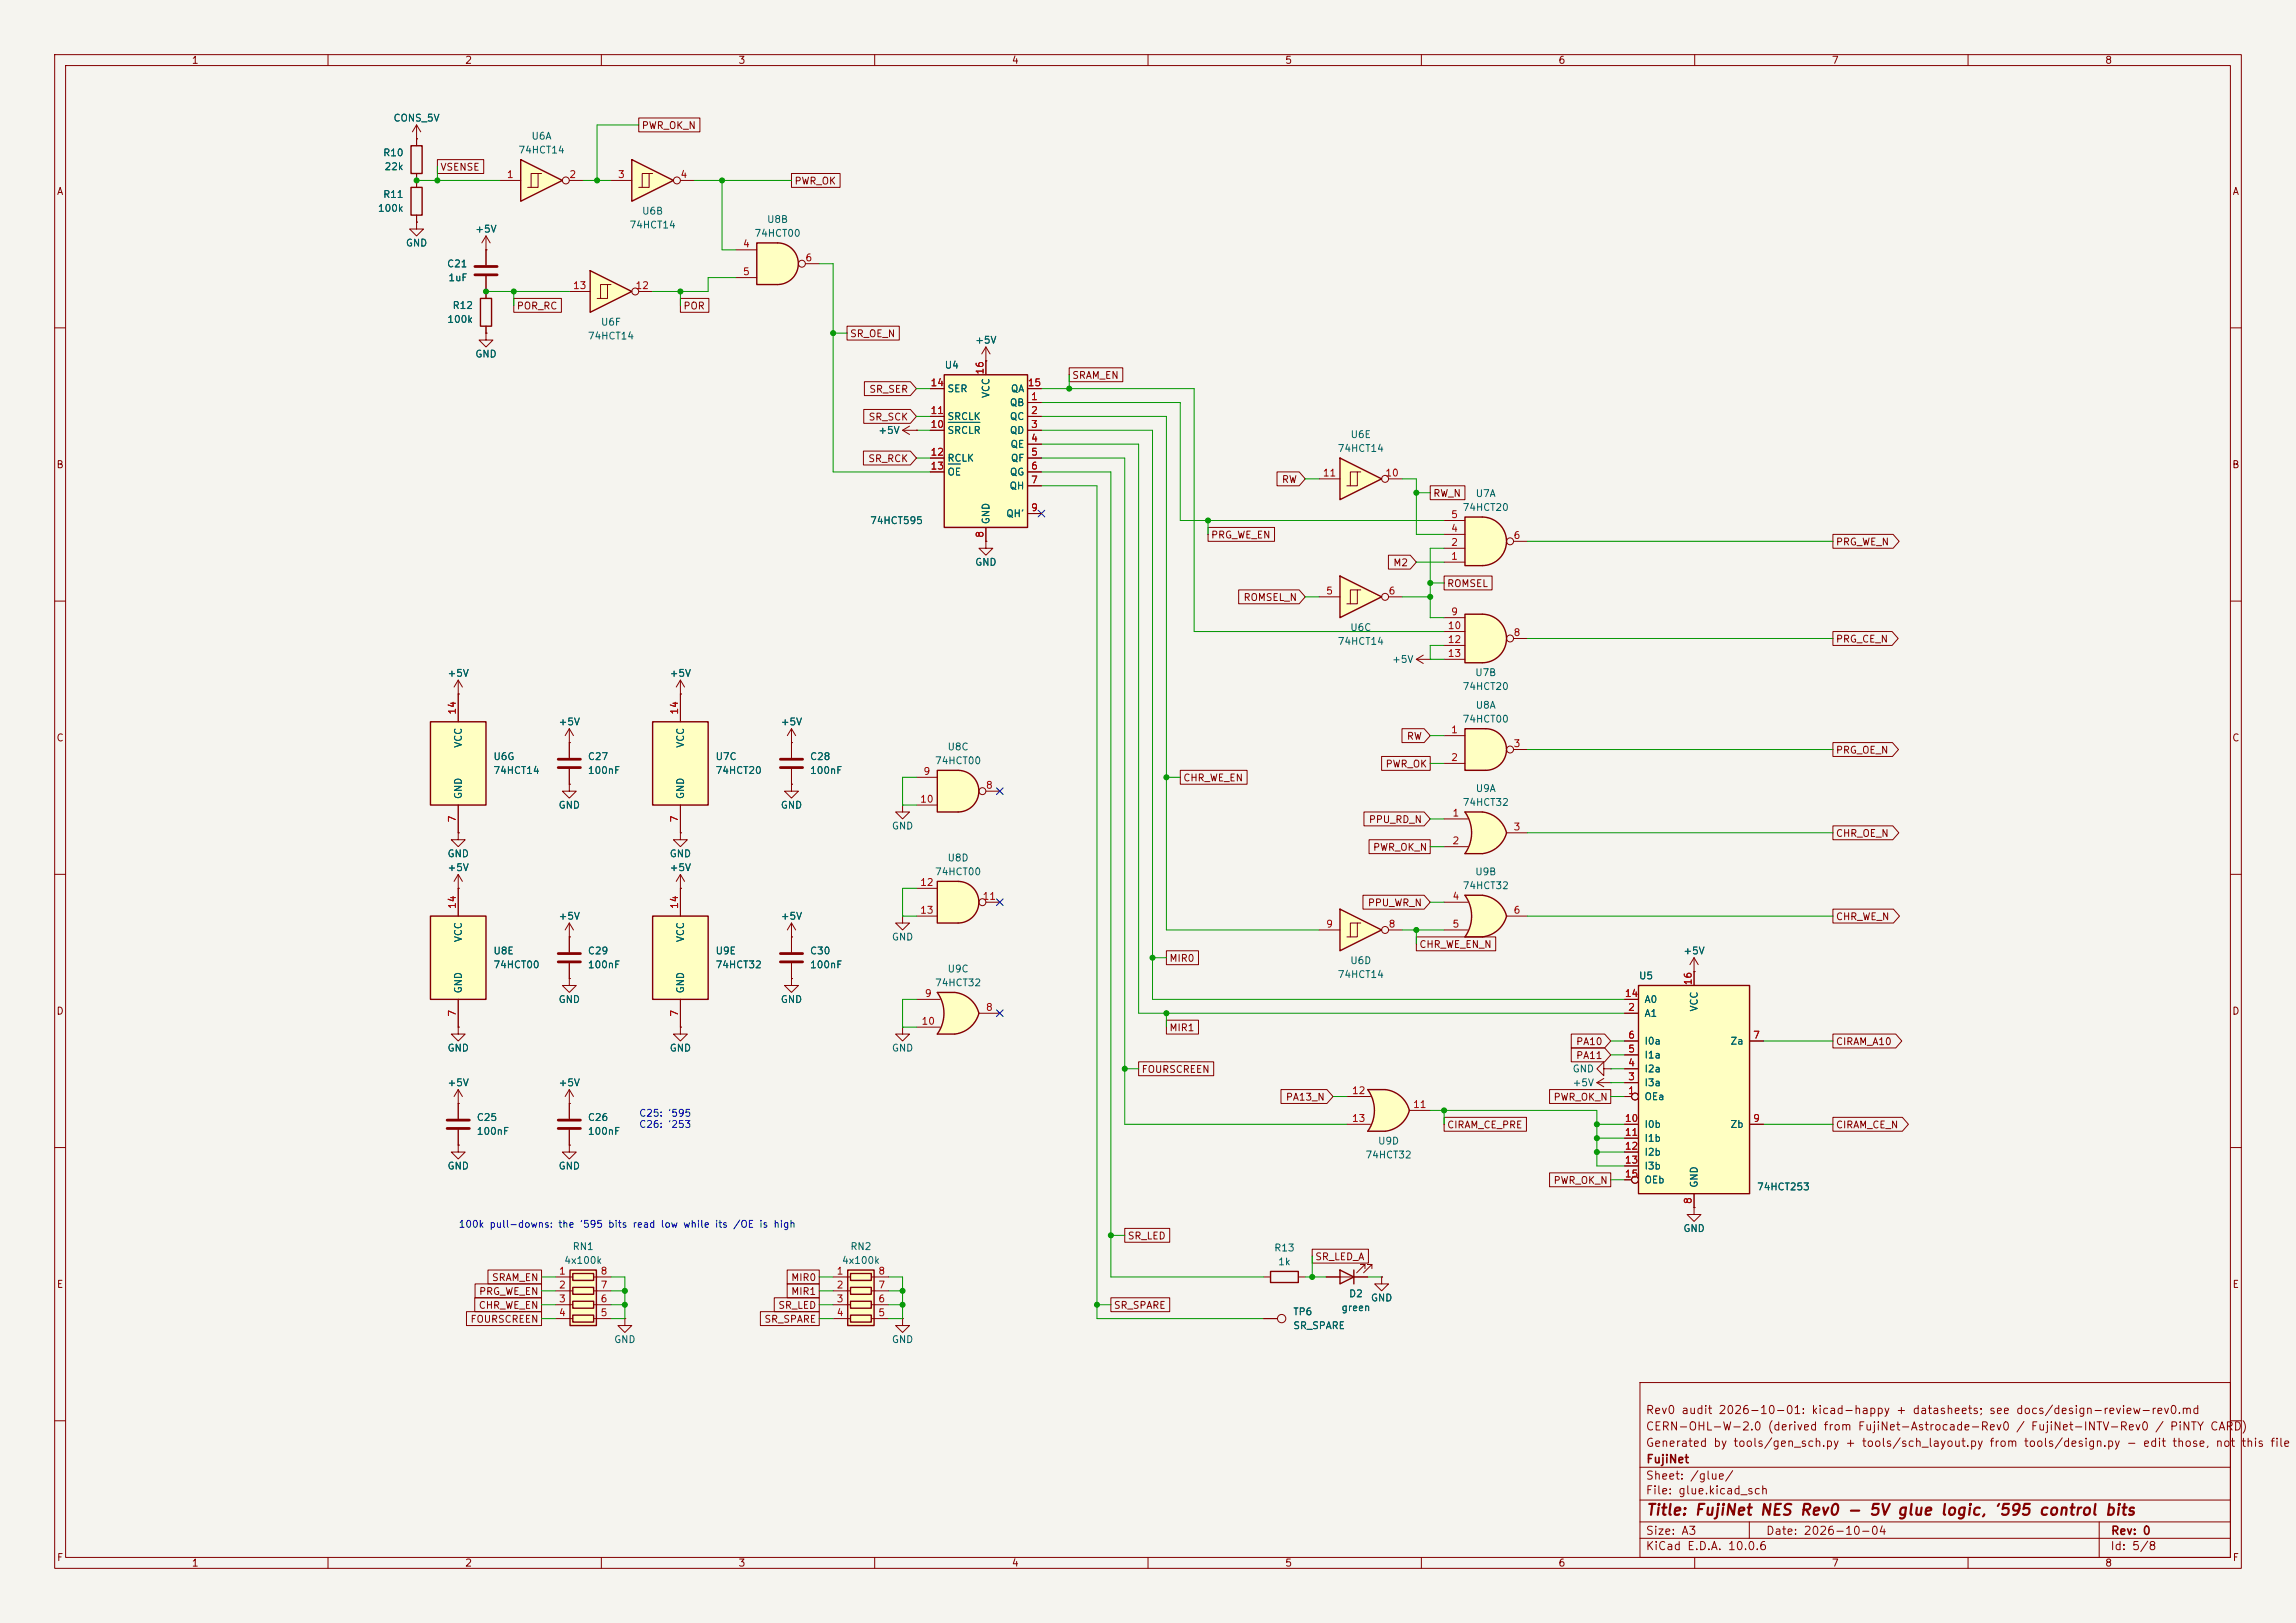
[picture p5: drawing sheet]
<svg xmlns="http://www.w3.org/2000/svg" width="420mm" height="297mm" viewBox="0 0 420 297" stroke-linecap="round" stroke-linejoin="round" font-family="sans-serif">
<defs><g id="words">
<text font-size="2" fill="#840000" x="301" y="277.8">Title: FujiNet NES Rev0 - 5V glue logic, '595 control bits</text>
<g font-size="1.5" fill="#840000">
<text x="300.9" y="262.1">CERN-OHL-W-2.0 (derived from FujiNet-Astrocade-Rev0 / FujiNet-INTV-Rev0 / PiNTY CARD)</text>
<text x="300.9" y="259.1">Rev0 audit 2026-10-01: kicad-happy + datasheets; see docs/design-review-rev0.md</text>
<text x="300.9" y="265.1">Generated by tools/gen_sch.py + tools/sch_layout.py from tools/design.py - edit those, not this file</text>
<text x="301" y="268.1">FujiNet</text>
<text x="300.9" y="273.8">File: glue.kicad_sch</text>
<text x="300.9" y="271.1">Sheet: /glue/</text>
<text x="300.9" y="281.2">Size: A3</text>
<text x="322.9" y="281.2">Date: 2026-10-04</text>
<text x="386" y="281.2">Rev: 0</text>
<text x="300.9" y="284">KiCad E.D.A. 10.0.6</text>
<text x="385.9" y="284">Id: 5/8</text>
</g>
<g font-size="1.3" fill="#840000">
<text x="35" y="12">1</text>
<text x="85" y="12">2</text>
<text x="135" y="12">3</text>
<text x="185" y="12">4</text>
<text x="235" y="12">5</text>
<text x="285" y="12">6</text>
<text x="335" y="12">7</text>
<text x="385" y="12">8</text>
<text x="117.3" y="23.9">PWR_OK_N</text>
<text x="10.3" y="36">A</text>
<text x="80.5" y="31.5">VSENSE</text>
<text x="145.2" y="34.1">PWR_OK</text>
<text x="408.3" y="36">A</text>
<text x="94.4" y="56.9">POR_RC</text>
<text x="124.9" y="56.9">POR</text>
<text x="155.4" y="62">SR_OE_N</text>
<text x="196" y="69.6">SRAM_EN</text>
<text x="158.8" y="77.3">SR_SCK</text>
<text x="158.9" y="72.2">SR_SER</text>
<text x="10.2" y="86">B</text>
<text x="158.7" y="84.9">SR_RCK</text>
<text x="234.4" y="88.7">RW</text>
<text x="408.2" y="86">B</text>
<text x="262.1" y="91.2">RW_N</text>
<text x="221.4" y="98.8">PRG_WE_EN</text>
<text x="335.7" y="100.1">PRG_WE_N</text>
<text x="254.8" y="103.9">M2</text>
<text x="264.6" y="107.7">ROMSEL</text>
<text x="227.4" y="110.3">ROMSEL_N</text>
<text x="335.7" y="117.9">PRG_CE_N</text>
<text x="10.2" y="136">C</text>
<text x="257.2" y="135.7">RW</text>
<text x="408.2" y="136">C</text>
<text x="216.3" y="143.3">CHR_WE_EN</text>
<text x="253.4" y="140.8">PWR_OK</text>
<text x="335.7" y="138.2">PRG_OE_N</text>
<text x="250.3" y="150.9">PPU_RD_N</text>
<text x="251.1" y="156">PWR_OK_N</text>
<text x="335.7" y="153.5">CHR_OE_N</text>
<text x="250.1" y="166.2">PPU_WR_N</text>
<text x="259.5" y="173.8">CHR_WE_EN_N</text>
<text x="335.7" y="168.7">CHR_WE_N</text>
<text x="213.8" y="176.3">MIR0</text>
<text x="10.2" y="186">D</text>
<text x="408.2" y="186">D</text>
<text x="213.8" y="189">MIR1</text>
<text x="288.2" y="191.6">PA10</text>
<text x="335.7" y="191.6">CIRAM_A10</text>
<text x="208.7" y="196.6">FOURSCREEN</text>
<text x="288.2" y="194.1">PA11</text>
<text x="235.1" y="201.7">PA13_N</text>
<text x="284.1" y="201.7">PWR_OK_N</text>
<text x="264.6" y="206.8">CIRAM_CE_PRE</text>
<text x="335.7" y="206.8">CIRAM_CE_N</text>
<text x="284.1" y="217">PWR_OK_N</text>
<text x="206.2" y="227.1">SR_LED</text>
<text x="240.5" y="230.9">SR_LED_A</text>
<text x="10.3" y="236">E</text>
<text x="87.5" y="239.8">CHR_WE_EN</text>
<text x="87.5" y="237.3">PRG_WE_EN</text>
<text x="89.9" y="234.7">SRAM_EN</text>
<text x="142.3" y="239.8">SR_LED</text>
<text x="144.6" y="237.3">MIR1</text>
<text x="144.6" y="234.7">MIR0</text>
<text x="203.6" y="239.8">SR_SPARE</text>
<text x="408.3" y="236">E</text>
<text x="86" y="242.4">FOURSCREEN</text>
<text x="139.7" y="242.4">SR_SPARE</text>
<text x="10.3" y="286">F</text>
<text x="35" y="287">1</text>
<text x="85" y="287">2</text>
<text x="135" y="287">3</text>
<text x="185" y="287">4</text>
<text x="235" y="287">5</text>
<text x="285" y="287">6</text>
<text x="335" y="287">7</text>
<text x="385" y="287">8</text>
<text x="408.3" y="286">F</text>
</g>
<g font-size="1.3" fill="#006464">
<text x="71.9" y="22.6">CONS_5V</text>
<text x="70" y="28.9">R10</text>
<text x="94.7" y="28.4">74HCT14</text>
<text x="97.1" y="25.9">U6A</text>
<text x="70.2" y="31.4">22k</text>
<text x="69" y="39.1">100k</text>
<text x="70" y="36.5">R11</text>
<text x="117.3" y="39.6">U6B</text>
<text x="140.2" y="41.1">U8B</text>
<text x="74.1" y="45.4">GND</text>
<text x="86.8" y="42.9">+5V</text>
<text x="115" y="42.1">74HCT14</text>
<text x="137.9" y="43.6">74HCT00</text>
<text x="81.7" y="49.2">C21</text>
<text x="81.9" y="51.8">1uF</text>
<text x="81.7" y="59.4">100k</text>
<text x="82.7" y="56.8">R12</text>
<text x="109.8" y="59.9">U6F</text>
<text x="86.8" y="65.7">GND</text>
<text x="107.4" y="62.4">74HCT14</text>
<text x="178.3" y="63.2">+5V</text>
<text x="172.7" y="67.8">U4</text>
<text x="173.2" y="77.2">SRCLK</text>
<text x="173.2" y="72.1">SER</text>
<text x="181.3" y="72.9" transform="rotate(-90 181.3 72.9)">VCC</text>
<text x="184.6" y="74.6">QB</text>
<text x="184.6" y="77.2">QC</text>
<text x="184.8" y="72.1">QA</text>
<text x="160.6" y="79.7">+5V</text>
<text x="173.2" y="79.7">SRCLR</text>
<text x="184.6" y="79.7">QD</text>
<text x="184.7" y="82.2">QE</text>
<text x="244.6" y="83">74HCT14</text>
<text x="246.9" y="80.5">U6E</text>
<text x="173.2" y="84.8">RCLK</text>
<text x="173.2" y="87.3">OE</text>
<text x="184.6" y="89.9">QH</text>
<text x="184.6" y="87.3">QG</text>
<text x="184.8" y="84.8">QF</text>
<text x="184" y="94.9">QH'</text>
<text x="267.4" y="93.8">74HCT20</text>
<text x="269.8" y="91.3">U7A</text>
<text x="159.1" y="96.2">74HCT595</text>
<text x="181.3" y="96" transform="rotate(-90 181.3 96)">GND</text>
<text x="178.3" y="103.8">GND</text>
<text x="244.6" y="118.3">74HCT14</text>
<text x="246.9" y="115.8">U6C</text>
<text x="81.8" y="124.2">+5V</text>
<text x="122.4" y="124.2">+5V</text>
<text x="254.5" y="121.6">+5V</text>
<text x="269.7" y="124">U7B</text>
<text x="267.4" y="126.6">74HCT20</text>
<text x="269.8" y="130">U8A</text>
<text x="84.8" y="137" transform="rotate(-90 84.8 137)">VCC</text>
<text x="102.1" y="133">+5V</text>
<text x="125.4" y="137" transform="rotate(-90 125.4 137)">VCC</text>
<text x="142.7" y="133">+5V</text>
<text x="173.2" y="137.6">U8C</text>
<text x="267.4" y="132.5">74HCT00</text>
<text x="90.2" y="139.4">U6G</text>
<text x="90.2" y="141.9">74HCT14</text>
<text x="107.4" y="139.4">C27</text>
<text x="107.4" y="141.9">100nF</text>
<text x="130.8" y="139.4">U7C</text>
<text x="130.8" y="141.9">74HCT20</text>
<text x="148.1" y="139.4">C28</text>
<text x="148.1" y="141.9">100nF</text>
<text x="170.9" y="140.2">74HCT00</text>
<text x="84.8" y="146.3" transform="rotate(-90 84.8 146.3)">GND</text>
<text x="102.1" y="148.3">GND</text>
<text x="125.4" y="146.3" transform="rotate(-90 125.4 146.3)">GND</text>
<text x="142.7" y="148.3">GND</text>
<text x="267.4" y="147.8">74HCT32</text>
<text x="269.8" y="145.2">U9A</text>
<text x="163" y="152.1">GND</text>
<text x="81.8" y="159.7">+5V</text>
<text x="81.8" y="157.2">GND</text>
<text x="122.4" y="159.7">+5V</text>
<text x="122.4" y="157.2">GND</text>
<text x="170.9" y="160.5">74HCT00</text>
<text x="173.2" y="157.9">U8D</text>
<text x="269.7" y="160.5">U9B</text>
<text x="267.4" y="163">74HCT32</text>
<text x="84.8" y="172.5" transform="rotate(-90 84.8 172.5)">VCC</text>
<text x="102.1" y="168.6">+5V</text>
<text x="125.4" y="172.5" transform="rotate(-90 125.4 172.5)">VCC</text>
<text x="142.7" y="168.6">+5V</text>
<text x="163" y="172.4">GND</text>
<text x="90.2" y="175">U8E</text>
<text x="90.2" y="177.5">74HCT00</text>
<text x="107.4" y="175">C29</text>
<text x="107.4" y="177.5">100nF</text>
<text x="130.8" y="175">U9E</text>
<text x="130.8" y="177.5">74HCT32</text>
<text x="148.1" y="175">C30</text>
<text x="148.1" y="177.5">100nF</text>
<text x="173.2" y="178.3">U9C</text>
<text x="244.6" y="179.3">74HCT14</text>
<text x="246.9" y="176.7">U6D</text>
<text x="299.7" y="179.5">U5</text>
<text x="307.8" y="175">+5V</text>
<text x="84.8" y="181.9" transform="rotate(-90 84.8 181.9)">GND</text>
<text x="102.1" y="183.8">GND</text>
<text x="125.4" y="181.9" transform="rotate(-90 125.4 181.9)">GND</text>
<text x="142.7" y="183.8">GND</text>
<text x="170.9" y="180.8">74HCT32</text>
<text x="300.7" y="183.8">A0</text>
<text x="310.8" y="185.2" transform="rotate(-90 310.8 185.2)">VCC</text>
<text x="300.7" y="186.4">A1</text>
<text x="300.7" y="191.5">I0a</text>
<text x="316.4" y="191.5">Za</text>
<text x="81.8" y="192.7">GND</text>
<text x="122.4" y="192.7">GND</text>
<text x="163" y="192.7">GND</text>
<text x="287.6" y="196.5">GND</text>
<text x="300.7" y="196.5">I2a</text>
<text x="300.7" y="194">I1a</text>
<text x="81.8" y="199.1">+5V</text>
<text x="102.1" y="199.1">+5V</text>
<text x="287.6" y="199.1">+5V</text>
<text x="300.7" y="201.6">OEa</text>
<text x="300.7" y="199.1">I3a</text>
<text x="87.1" y="205.4">C25</text>
<text x="87.1" y="208">100nF</text>
<text x="107.4" y="205.4">C26</text>
<text x="107.4" y="208">100nF</text>
<text x="252" y="209.8">U9D</text>
<text x="300.7" y="206.7">I0b</text>
<text x="300.7" y="209.2">I1b</text>
<text x="316.4" y="206.7">Zb</text>
<text x="81.8" y="214.3">GND</text>
<text x="102.1" y="214.3">GND</text>
<text x="249.7" y="212.3">74HCT32</text>
<text x="300.7" y="211.8">I2b</text>
<text x="300.7" y="214.3">I3b</text>
<text x="300.7" y="216.9">OEb</text>
<text x="310.8" y="217.5" transform="rotate(-90 310.8 217.5)">GND</text>
<text x="321.3" y="218.1">74HCT253</text>
<text x="307.8" y="225.8">GND</text>
<text x="103.1" y="231.6">4x100k</text>
<text x="104.6" y="229.1">RN1</text>
<text x="153.9" y="231.6">4x100k</text>
<text x="155.4" y="229.1">RN2</text>
<text x="233" y="229.3">R13</text>
<text x="233.7" y="231.8">1k</text>
<text x="246.7" y="237.7">D2</text>
<text x="250.7" y="238.5">GND</text>
<text x="236.5" y="241">TP6</text>
<text x="236.5" y="243.5">SR_SPARE</text>
<text x="245.3" y="240.2">green</text>
<text x="112.2" y="246.1">GND</text>
<text x="163" y="246.1">GND</text>
</g>
<g font-size="1.3" fill="#a90000">
<text x="92.6" y="32.9">1</text>
<text x="104" y="32.9">2</text>
<text x="112.9" y="32.9">3</text>
<text x="124.4" y="32.9">4</text>
<text x="135.8" y="45.6">4</text>
<text x="104.7" y="53.2">13</text>
<text x="116.1" y="53.2">12</text>
<text x="135.8" y="50.7">5</text>
<text x="147.2" y="48.1">6</text>
<text x="170.1" y="71">14</text>
<text x="180.2" y="68.6" transform="rotate(-90 180.2 68.6)">16</text>
<text x="187.9" y="71">15</text>
<text x="170.1" y="76.1">11</text>
<text x="188.5" y="73.5">1</text>
<text x="188.5" y="76.1">2</text>
<text x="170.1" y="78.6">10</text>
<text x="170.1" y="83.7">12</text>
<text x="188.5" y="78.6">3</text>
<text x="188.5" y="81.1">4</text>
<text x="188.5" y="83.7">5</text>
<text x="170.1" y="86.2">13</text>
<text x="188.5" y="86.2">6</text>
<text x="188.5" y="88.8">7</text>
<text x="241.9" y="87.5">11</text>
<text x="253.3" y="87.5">10</text>
<text x="188.5" y="93.8">9</text>
<text x="265.3" y="95.1">5</text>
<text x="180.2" y="98.5" transform="rotate(-90 180.2 98.5)">8</text>
<text x="265.3" y="100.2">2</text>
<text x="265.3" y="97.7">4</text>
<text x="276.8" y="98.9">6</text>
<text x="265.3" y="102.7">1</text>
<text x="242.5" y="109.1">5</text>
<text x="253.9" y="109.1">6</text>
<text x="265.3" y="112.9">9</text>
<text x="264.7" y="115.4">10</text>
<text x="264.7" y="118">12</text>
<text x="276.8" y="116.7">8</text>
<text x="264.7" y="120.5">13</text>
<text x="83.7" y="130.9" transform="rotate(-90 83.7 130.9)">14</text>
<text x="124.3" y="130.9" transform="rotate(-90 124.3 130.9)">14</text>
<text x="265.3" y="134.5">1</text>
<text x="276.8" y="137">3</text>
<text x="168.8" y="142.1">9</text>
<text x="265.3" y="139.6">2</text>
<text x="168.2" y="147.2">10</text>
<text x="180.2" y="144.6">8</text>
<text x="265.6" y="149.7">1</text>
<text x="83.7" y="150.6" transform="rotate(-90 83.7 150.6)">7</text>
<text x="124.3" y="150.6" transform="rotate(-90 124.3 150.6)">7</text>
<text x="265.6" y="154.8">2</text>
<text x="276.8" y="152.3">3</text>
<text x="83.7" y="166.4" transform="rotate(-90 83.7 166.4)">14</text>
<text x="124.3" y="166.4" transform="rotate(-90 124.3 166.4)">14</text>
<text x="168.2" y="162.4">12</text>
<text x="168.2" y="167.5">13</text>
<text x="179.6" y="165">11</text>
<text x="265.6" y="165">4</text>
<text x="276.8" y="167.5">6</text>
<text x="242.5" y="170">9</text>
<text x="253.9" y="170">8</text>
<text x="265.6" y="170">5</text>
<text x="169.1" y="182.7">9</text>
<text x="180.2" y="185.3">8</text>
<text x="297.1" y="182.7">14</text>
<text x="297.7" y="185.3">2</text>
<text x="309.7" y="180.4" transform="rotate(-90 309.7 180.4)">16</text>
<text x="83.7" y="186.2" transform="rotate(-90 83.7 186.2)">7</text>
<text x="124.3" y="186.2" transform="rotate(-90 124.3 186.2)">7</text>
<text x="168.5" y="187.8">10</text>
<text x="297.7" y="190.4">6</text>
<text x="320.6" y="190.4">7</text>
<text x="297.7" y="198">3</text>
<text x="297.7" y="195.4">4</text>
<text x="297.7" y="192.9">5</text>
<text x="247.2" y="200.5">12</text>
<text x="258.4" y="203.1">11</text>
<text x="297.7" y="200.5">1</text>
<text x="247.2" y="205.6">13</text>
<text x="297.1" y="205.6">10</text>
<text x="297.1" y="208.1">11</text>
<text x="320.6" y="205.6">9</text>
<text x="297.1" y="210.7">12</text>
<text x="297.1" y="213.2">13</text>
<text x="297.1" y="215.8">15</text>
<text x="309.7" y="220.4" transform="rotate(-90 309.7 220.4)">8</text>
<text x="102.1" y="233.5">1</text>
<text x="109.8" y="233.5">8</text>
<text x="152.9" y="233.5">1</text>
<text x="160.6" y="233.5">8</text>
<text x="102.1" y="236.1">2</text>
<text x="102.1" y="238.6">3</text>
<text x="109.8" y="238.6">6</text>
<text x="109.8" y="236.1">7</text>
<text x="152.9" y="236.1">2</text>
<text x="152.9" y="238.6">3</text>
<text x="160.6" y="238.6">6</text>
<text x="160.6" y="236.1">7</text>
<text x="102.1" y="241.2">4</text>
<text x="109.8" y="241.2">5</text>
<text x="152.9" y="241.2">4</text>
<text x="160.6" y="241.2">5</text>
</g>
<g font-size="1.3" fill="#0000c2">
<text x="116.8" y="204.7">C25: '595</text>
<text x="116.8" y="206.7">C26: '253</text>
<text x="83.8" y="225">100k pull-downs: the '595 bits read low while its /OE is high</text>
</g>
</g></defs>
<path d="M0 0h420v297h-420z" fill="#f5f4ef" stroke="#f5f4ef" stroke-width=".18"/>
<g fill="none" stroke="#840000" stroke-width=".18">
<path d="M10 10h400v277h-400zM12 12h396v273h-396zM60 10v2M110 10v2M160 10v2M210 10v2M260 10v2M310 10v2M360 10v2M10 60h2M408 60h2M10 110h2"/>
<path d="M408 110h2M83.8 127h.1M83.8 124.5l-.7 1.2M83.8 124.5l.8 1.2M83.8 124.5v2.5M104.1 135.9v2.8M10 160h2M104.1 140.7v2.8M165.1 147.3v1.3h1.3l-1.3 1.3-1.3-1.3h1.3M165.1 147.3h.1M408 160h2M104.1 171.5h.1"/>
<path d="M104.1 168.9v2.6M104.1 168.9l-.7 1.3M104.1 168.9l.8 1.3M10 210h2M408 210h2M300 253h108v32h-108zM10 260h2M300 278.5h108M300 274.5h108M300 268.5h108M320 278.5v3M384 278.5v6.5"/>
<path d="M408 260h2M60 285v2M110 285v2M160 285v2M210 285v2M260 285v2M300 281.5h108M310 285v2M360 285v2"/>
</g>
<path d="M102.1 138.9h4.1M102.1 140.5h4.1" fill="none" stroke="#840000" stroke-width=".51"/>
<path d="M78.7 167.6h10.2v15.3h-10.2z" fill="#ffffc2"/>
<path d="M78.7 167.6h10.2v15.3h-10.2z" fill="none" stroke="#840000" stroke-width=".25"/>
<g fill="none" stroke="#840000" stroke-width=".18">
<path d="M83.8 162.6h.1M83.8 160v7.6M83.8 160l-.7 1.3M83.8 160l.8 1.3M104.1 179.1v1.2h1.3l-1.3 1.3-1.2-1.3h1.2M104.1 179.1h.1M104.1 171.5v2.7M104.1 176.3v2.8M124.5 162.6h.1M124.5 160l-.8 1.3M124.5 160l.7 1.3M124.5 160v2.6"/>
<path d="M144.8 171.5h.1M144.8 168.9l-.8 1.3M144.8 168.9l.7 1.3M144.8 168.9v2.6M83.8 188v1.2h1.3l-1.3 1.3-1.3-1.3h1.3M83.8 188h.1M83.8 182.9v5.1M124.5 188v1.2h1.2l-1.2 1.3-1.3-1.3h1.3M124.5 188h.1"/>
</g>
<path d="M102.1 174.5h4.1M102.1 176h4.1" fill="none" stroke="#840000" stroke-width=".51"/>
<path d="M119.4 167.6h10.1v15.3h-10.1z" fill="#ffffc2"/>
<path d="M119.4 167.6h10.1v15.3h-10.1z" fill="none" stroke="#840000" stroke-width=".25"/>
<path d="M104.1 135.9h.1M104.1 133.4l-.7 1.2M104.1 133.4l.8 1.2M104.1 133.4v2.5M124.5 162.6v5M144.8 179.1v1.2h1.2l-1.2 1.3-1.3-1.3h1.3M144.8 179.1h.1M144.8 171.5v2.7M144.8 176.3v2.8M124.5 182.9v5.1" fill="none" stroke="#840000" stroke-width=".18"/>
<path d="M142.7 174.5h4.1M142.7 176h4.1" fill="none" stroke="#840000" stroke-width=".51"/>
<path d="M175.3 141a3.8 3.8 0 0 1 3.8 3.8 3.8 3.8 0 0 1-3.8 3.8z" fill="#ffffc2" stroke="#ffffc2" stroke-width=".18"/>
<path d="M171.4 141h3.9v7.6h-3.9z" fill="#ffffc2"/>
<path d="M171.4 141h3.9a3.8 3.8 0 0 1 3.8 3.8 3.8 3.8 0 0 1-3.8 3.8h-3.9z" fill="none" stroke="#840000" stroke-width=".25"/>
<g fill="none" stroke="#840000" stroke-width=".18">
<path d="M167.6 142.2h3.8M167.6 147.3h3.8M180.3 144.8h2.6M165.1 167.6v1.3h1.3l-1.3 1.3-1.3-1.3h1.3M165.1 167.6h.1"/>
<circle cx="179.7" cy="144.8" r=".63"/>
</g>
<path d="M175.3 161.3a3.8 3.8 0 0 1 3.8 3.8 3.8 3.8 0 0 1-3.8 3.8z" fill="#ffffc2" stroke="#ffffc2" stroke-width=".18"/>
<path d="M171.4 161.3h3.9v7.6h-3.9z" fill="#ffffc2"/>
<path d="M171.4 161.3h3.9a3.8 3.8 0 0 1 3.8 3.8 3.8 3.8 0 0 1-3.8 3.8h-3.9z" fill="none" stroke="#840000" stroke-width=".25"/>
<g fill="none" stroke="#840000" stroke-width=".18">
<path d="M167.6 162.6h3.8M167.6 167.6h3.8M180.3 165.1h2.6"/>
<circle cx="179.7" cy="165.1" r=".63"/>
</g>
<path d="M171.4 181.6h3.2M171.4 189.2h3.2" fill="none" stroke="#ffffc2" stroke-width=".18"/>
<g fill="#ffffc2" stroke="#ffffc2" stroke-width=".18">
<path d="M174 184.1l5.1 1.3a5.2 5.2 0 0 1-4.4 3.8z"/>
<path d="M174.7 181.6a5.1 5.1 0 0 1 4.4 3.8l-5 1.3z"/>
</g>
<path d="M171.4 181.6h3.2v7.6h-3.2a6.7 6.7 0 0 0 0-7.6z" fill="#ffffc2"/>
<path d="M171.4 181.6h3.2a5.1 5.1 0 0 1 4.5 3.8 5.2 5.2 0 0 1-4.4 3.8h-3.3a6.6 6.6 0 0 0 0-7.6z" fill="none" stroke="#840000" stroke-width=".25"/>
<path d="M167.6 182.9h4.4M167.6 188h4.4M179.1 185.4h3.8" fill="none" stroke="#840000" stroke-width=".18"/>
<path d="M142.2 44.5a3.8 3.8 0 0 1 3.8 3.8 3.8 3.8 0 0 1-3.8 3.8z" fill="#ffffc2" stroke="#ffffc2" stroke-width=".18"/>
<path d="M138.4 44.5h3.8v7.6h-3.8z" fill="#ffffc2"/>
<path d="M138.4 44.5h3.8a3.8 3.8 0 0 1 3.8 3.8 3.8 3.8 0 0 1-3.8 3.8h-3.8z" fill="none" stroke="#840000" stroke-width=".25"/>
<g fill="none" stroke="#840000" stroke-width=".18">
<path d="M134.6 45.7h3.8M134.6 50.8h3.8M147.3 48.3h2.6M165.1 78.7l1.3 .8M165.1 78.7h2.5M166.4 78l-1.3 .7M167.6 78.7h.1M180.3 66h.1M180.3 63.5l-.7 1.3M180.3 63.5l.8 1.3M180.3 63.5v2.5M180.3 99.1v1.2h1.3l-1.3 1.3-1.2-1.3h1.2"/>
<path d="M180.3 99.1h.1"/>
<circle cx="146.7" cy="48.3" r=".63"/>
</g>
<path d="M172.7 68.6h15.3v27.9h-15.3z" fill="#ffffc2"/>
<path d="M172.7 68.6h15.3v27.9h-15.3z" fill="none" stroke="#840000" stroke-width=".25"/>
<g fill="none" stroke="#840000" stroke-width=".18">
<path d="M170.2 76.2h2.5M170.2 78.7h2.5M170.2 71.1h2.5M180.3 66v2.6M188 73.7h2.5M188 76.2h2.5M188 78.7h2.5M188 71.1h2.5M170.2 83.8h2.5M170.2 86.4h2.5M180.3 96.5v2.6M188 81.3h2.5"/>
<path d="M188 83.8h2.5M188 86.4h2.5M188 88.9h2.5M188 94h2.5M83.8 199.4l-.7 1.3M83.8 199.4l.8 1.3M83.8 199.4v5.3M104.1 199.4l-.7 1.3M104.1 199.4l.8 1.3M104.1 199.4v2.5M83.8 201.9h.1M83.8 209.6v1.2h1.3l-1.3 1.3-1.3-1.3h1.3"/>
<path d="M83.8 209.6h.1M83.8 206.8v2.8M104.1 201.9h.1M104.1 209.6v1.2h1.3l-1.3 1.3-1.2-1.3h1.2M104.1 209.6h.1"/>
</g>
<path d="M173.5 77.3h5.7M173.5 84.9h2.2" fill="none" stroke="#006464" stroke-width=".18"/>
<path d="M81.8 205h4.1M81.8 206.5h4.1" fill="none" stroke="#840000" stroke-width=".51"/>
<path d="M245.1 105.4l7.6 3.8-7.6 3.8z" fill="#ffffc2"/>
<path d="M245.1 105.4l7.6 3.8-7.6 3.8z" fill="none" stroke="#840000" stroke-width=".25"/>
<g fill="none" stroke="#840000" stroke-width=".18">
<path d="M241.3 109.2h3.8M248.3 108h-1.3v2.5M248.9 108h-.6v2.5h-1.9M254 109.2h2.5M309.9 177.8h.1M309.9 175.3l-.8 1.2M309.9 175.3l.7 1.2M309.9 175.3v2.5M292.1 198.1l1.3 .8M292.1 198.1h2.5M293.4 195.6v-1.3l-1.3 1.3 1.3 1.3v-1.3h1.2M293.4 197.4l-1.3 .7"/>
<path d="M294.6 198.1h.1M294.6 195.6h.1"/>
<circle cx="253.4" cy="109.2" r=".63"/>
</g>
<path d="M299.7 180.3h20.3v38.1h-20.3z" fill="#ffffc2"/>
<path d="M299.7 180.3h20.3v38.1h-20.3z" fill="none" stroke="#840000" stroke-width=".25"/>
<g fill="none" stroke="#840000" stroke-width=".18">
<path d="M309.9 177.8v2.5M297.2 185.4h2.5M297.2 198.1h2.5M297.2 195.6h2.5M297.2 193h2.5M297.2 190.5h2.5M297.2 182.9h2.5M320 190.5h2.6M297.2 200.7h1.2M297.2 205.7h2.5M297.2 208.3h2.5M297.2 210.8h2.5"/>
<path d="M297.2 213.4h2.5M297.2 215.9h1.2M309.9 218.4v2.6M320 205.7h2.6M309.9 221v1.2h1.2l-1.2 1.3-1.3-1.3h1.3M309.9 221h.1"/>
<circle cx="299.1" cy="200.7" r=".63"/>
<circle cx="299.1" cy="215.9" r=".63"/>
</g>
<path d="M268 148.6h3.1M268 156.2h3.1" fill="none" stroke="#ffffc2" stroke-width=".18"/>
<g fill="#ffffc2" stroke="#ffffc2" stroke-width=".18">
<path d="M270.6 151l5 1.4a5.2 5.2 0 0 1-4.4 3.8z"/>
<path d="M271.2 148.6a5.1 5.1 0 0 1 4.4 3.8l-5 1.3z"/>
</g>
<path d="M268 148.6h3.1v7.6h-3.1a6.7 6.7 0 0 0 0-7.6z" fill="#ffffc2"/>
<path d="M271.1 148.6h-3.1a6.6 6.6 0 0 1 0 7.6h3.1M271.2 148.6a5.2 5.2 0 0 1 4.4 3.8 5.2 5.2 0 0 1-4.4 3.8" fill="none" stroke="#840000" stroke-width=".25"/>
<path d="M264.2 149.9h4.3M264.2 154.9h4.3M275.6 152.4h3.8" fill="none" stroke="#840000" stroke-width=".18"/>
<path d="M271.8 133.4a3.8 3.8 0 0 1 3.8 3.8 3.8 3.8 0 0 1-3.8 3.8z" fill="#ffffc2" stroke="#ffffc2" stroke-width=".18"/>
<path d="M268 133.4h3.8v7.6h-3.8z" fill="#ffffc2"/>
<path d="M268 133.4h3.8a3.8 3.8 0 0 1 3.8 3.8 3.8 3.8 0 0 1-3.8 3.8h-3.8z" fill="none" stroke="#840000" stroke-width=".25"/>
<g fill="none" stroke="#840000" stroke-width=".18">
<path d="M264.2 134.6h3.8M264.2 139.7h3.8M276.9 137.2h2.5"/>
<circle cx="276.2" cy="137.2" r=".63"/>
</g>
<path d="M271.1 112.4a4.4 4.4 0 0 1 4.5 4.4 4.4 4.4 0 0 1-4.5 4.5z" fill="#ffffc2" stroke="#ffffc2" stroke-width=".18"/>
<path d="M268 112.4h3.1v8.9h-3.1z" fill="#ffffc2"/>
<path d="M268 112.4h3.1a4.4 4.4 0 0 1 4.5 4.4 4.4 4.4 0 0 1-4.5 4.5h-3.1zM232.4 232.7h5.1v2h-5.1zM245.1 232.4l2.5 1.3-2.5 1.2zM247.6 232.4v2.5" fill="none" stroke="#840000" stroke-width=".25"/>
<g fill="none" stroke="#840000" stroke-width=".18">
<path d="M260.3 119.9l-1.2 .8M264.2 113h3.8M264.2 115.6h3.8M264.2 118.1h3.8M276.9 116.8h2.5M259.1 120.7h2.5M259.1 120.7l1.2 .7M261.6 120.7h.1M264.2 120.7h3.8M231.1 233.7h1.3M237.5 233.7h1.3M242.6 233.7h7.6"/>
<path d="M249.7 232.2v-.8h-.8h.8l-1.5 1.5M251 232.2v-.8h-.8h.8l-1.6 1.5M252.7 233.7v1.2h1.3l-1.3 1.3-1.2-1.3h1.2M252.7 233.7h.1M231.1 241.3h2.6"/>
<circle cx="276.2" cy="116.8" r=".63"/>
<circle cx="234.4" cy="241.3" r=".76"/>
</g>
<path d="M245.1 83.8l7.6 3.8-7.6 3.8z" fill="#ffffc2"/>
<path d="M245.1 83.8l7.6 3.8-7.6 3.8z" fill="none" stroke="#840000" stroke-width=".25"/>
<g fill="none" stroke="#840000" stroke-width=".18">
<path d="M241.3 87.6h3.8M248.3 86.4h-1.3v2.5M248.9 86.4h-.6v2.5h-1.9M254 87.6h2.5M124.5 127h.1M124.5 124.5l-.8 1.2M124.5 124.5l.7 1.2M124.5 124.5v2.5"/>
<circle cx="253.4" cy="87.6" r=".63"/>
</g>
<path d="M268 163.8h3.1M268 171.5h3.1" fill="none" stroke="#ffffc2" stroke-width=".18"/>
<g fill="#ffffc2" stroke="#ffffc2" stroke-width=".18">
<path d="M270.6 166.3l5 1.3a5.2 5.2 0 0 1-4.4 3.9z"/>
<path d="M271.2 163.8a5.1 5.1 0 0 1 4.4 3.8l-5 1.3z"/>
</g>
<path d="M268 163.8h3.1v7.7h-3.1a6.7 6.7 0 0 0 0-7.7z" fill="#ffffc2"/>
<path d="M271.1 163.8h-3.1a6.6 6.6 0 0 1 0 7.7h3.1M271.2 163.8a5.2 5.2 0 0 1 4.4 3.8 5.2 5.2 0 0 1-4.4 3.9" fill="none" stroke="#840000" stroke-width=".25"/>
<path d="M264.2 165.1h4.3M264.2 170.2h4.3M275.6 167.6h3.8" fill="none" stroke="#840000" stroke-width=".18"/>
<path d="M271.1 94.6a4.4 4.4 0 0 1 4.5 4.5 4.4 4.4 0 0 1-4.5 4.4z" fill="#ffffc2" stroke="#ffffc2" stroke-width=".18"/>
<path d="M268 94.6h3.1v8.9h-3.1z" fill="#ffffc2"/>
<path d="M268 94.6h3.1a4.4 4.4 0 0 1 4.5 4.5 4.4 4.4 0 0 1-4.5 4.4h-3.1z" fill="none" stroke="#840000" stroke-width=".25"/>
<g fill="none" stroke="#840000" stroke-width=".18">
<path d="M264.2 97.8h3.8M264.2 95.3h3.8M276.9 99.1h2.5M264.2 102.9h3.8M264.2 100.3h3.8"/>
<circle cx="276.2" cy="99.1" r=".63"/>
</g>
<path d="M245.1 166.4l7.6 3.8-7.6 3.8z" fill="#ffffc2"/>
<path d="M245.1 166.4l7.6 3.8-7.6 3.8z" fill="none" stroke="#840000" stroke-width=".25"/>
<g fill="none" stroke="#840000" stroke-width=".18">
<path d="M241.3 170.2h3.8M248.3 168.9h-1.3v2.6M248.9 168.9h-.6v2.6h-1.9M254 170.2h2.5"/>
<circle cx="253.4" cy="170.2" r=".63"/>
</g>
<path d="M250.2 199.4h3.2M250.2 207h3.2" fill="none" stroke="#ffffc2" stroke-width=".18"/>
<g fill="#ffffc2" stroke="#ffffc2" stroke-width=".18">
<path d="M252.8 201.8l5 1.4a5.2 5.2 0 0 1-4.4 3.8z"/>
<path d="M253.4 199.4a5.1 5.1 0 0 1 4.4 3.8l-5 1.3z"/>
</g>
<path d="M250.2 199.4h3.2v7.6h-3.2a6.7 6.7 0 0 0 0-7.6z" fill="#ffffc2"/>
<path d="M75.2 26.7h2v5.1h-2zM253.4 199.4h-3.2a6.6 6.6 0 0 1 0 7.6h3.2M253.4 199.4a5.1 5.1 0 0 1 4.4 3.8M257.8 203.2a5.2 5.2 0 0 1-4.4 3.8" fill="none" stroke="#840000" stroke-width=".25"/>
<g fill="none" stroke="#840000" stroke-width=".18">
<path d="M76.2 25.4v1.3M76.2 31.8v1.2M144.8 135.9h.1M144.8 133.4l-.8 1.2M144.8 133.4l.7 1.2M144.8 133.4v5.3M124.5 152.4v1.3h1.2l-1.2 1.2-1.3-1.2h1.3M124.5 152.4h.1M144.8 143.5v1.3h1.2l-1.2 1.3-1.3-1.3h1.3M144.8 143.5h.1M144.8 140.7v2.8M246.4 200.7h4.3"/>
<path d="M246.4 205.7h4.3M257.8 203.2h3.8"/>
</g>
<path d="M142.7 138.9h4.1M142.7 140.5h4.1" fill="none" stroke="#840000" stroke-width=".51"/>
<path d="M119.4 132.1h10.1v15.2h-10.1z" fill="#ffffc2"/>
<path d="M119.4 132.1h10.1v15.2h-10.1z" fill="none" stroke="#840000" stroke-width=".25"/>
<path d="M124.5 127v5.1M104.1 143.5v1.3h1.3l-1.3 1.3-1.2-1.3h1.2M104.1 143.5h.1M124.5 147.3v5.1" fill="none" stroke="#840000" stroke-width=".18"/>
<path d="M78.7 132.1h10.2v15.2h-10.2z" fill="#ffffc2"/>
<path d="M75.2 34.3h2v5.1h-2zM78.7 132.1h10.2v15.2h-10.2z" fill="none" stroke="#840000" stroke-width=".25"/>
<path d="M76.2 33v1.3M76.2 39.4v1.2M83.8 127v5.1M83.8 152.4v1.3h1.3l-1.3 1.2-1.3-1.2h1.3M83.8 152.4h.1M83.8 147.3v5.1" fill="none" stroke="#840000" stroke-width=".18"/>
<path d="M95.2 29.2l7.7 3.8-7.7 3.8z" fill="#ffffc2"/>
<path d="M95.2 29.2l7.7 3.8-7.7 3.8zM87.9 54.6h2v5.1h-2z" fill="none" stroke="#840000" stroke-width=".25"/>
<g fill="none" stroke="#840000" stroke-width=".18">
<path d="M91.4 33h3.8M98.4 31.8h-1.2v2.5M99.1 31.8h-.7v2.5h-1.9M104.1 33h2.6M88.9 45.7h.1M88.9 43.2l-.8 1.3M88.9 43.2l.8 1.3M88.9 43.2v5.3M88.9 50.5v4.1M88.9 59.7v1.3"/>
<circle cx="103.5" cy="33" r=".63"/>
</g>
<path d="M86.9 50.3h4M86.9 48.8h4" fill="none" stroke="#840000" stroke-width=".51"/>
<path d="M155.1 232.4h4.8v10.2h-4.8z" fill="#ffffc2"/>
<path d="M155.1 232.4h4.8v10.2h-4.8zM155.6 233h3.8v1.3h-3.8zM155.6 235.6h3.8v1.3h-3.8zM155.6 238.1h3.8v1.3h-3.8zM155.6 240.7h3.8v1.2h-3.8z" fill="none" stroke="#840000" stroke-width=".25"/>
<path d="M104.1 201.9v2.8M104.1 206.8v2.8M152.4 233.7h3.2M152.4 236.2h3.2M152.4 238.8h3.2M159.4 233.7h3.2M159.4 236.2h3.2M159.4 238.8h3.2M114.3 241.3v1.3h1.3l-1.3 1.2-1.3-1.2h1.3M114.3 241.3h.1M152.4 241.3h3.2M159.4 241.3h3.2" fill="none" stroke="#840000" stroke-width=".18"/>
<path d="M102.1 205h4.1M102.1 206.5h4.1" fill="none" stroke="#840000" stroke-width=".51"/>
<path d="M104.3 232.4h4.8v10.2h-4.8z" fill="#ffffc2"/>
<path d="M104.3 232.4h4.8v10.2h-4.8zM104.8 233h3.8v1.3h-3.8zM104.8 235.6h3.8v1.3h-3.8zM104.8 238.1h3.8v1.3h-3.8zM104.8 240.7h3.8v1.2h-3.8z" fill="none" stroke="#840000" stroke-width=".25"/>
<path d="M88.9 61v1.2h1.3l-1.3 1.3-1.3-1.3h1.3M88.9 61h.1M101.6 233.7h3.2M101.6 236.2h3.2M101.6 238.8h3.2M108.6 233.7h3.2M108.6 236.2h3.2M108.6 238.8h3.2M101.6 241.3h3.2M108.6 241.3h3.2" fill="none" stroke="#840000" stroke-width=".18"/>
<path d="M115.6 29.2l7.6 3.8-7.6 3.8z" fill="#ffffc2"/>
<path d="M115.6 29.2l7.6 3.8-7.6 3.8z" fill="none" stroke="#840000" stroke-width=".25"/>
<g fill="none" stroke="#840000" stroke-width=".18">
<path d="M111.8 33h3.8M118.7 31.8h-1.2v2.5M119.4 31.8h-.7v2.5h-1.9M124.5 33h2.5"/>
<circle cx="123.8" cy="33" r=".63"/>
</g>
<path d="M107.9 49.5l7.7 3.8-7.7 3.9z" fill="#ffffc2"/>
<path d="M107.9 49.5l7.7 3.8-7.7 3.9z" fill="none" stroke="#840000" stroke-width=".25"/>
<g fill="none" stroke="#840000" stroke-width=".18">
<path d="M76.2 25.4h.1M76.2 22.9l-.8 1.2M76.2 22.9l.8 1.2M76.2 22.9v3.8M76.2 31.8v2.5M76.2 39.4v1.2M80 29.2h8.5v2.6h-8.5zM116.8 21.6h11.2v2.5h-11.2zM144.8 31.7h8.9v2.6h-8.9zM76.2 40.6v1.3h1.3l-1.3 1.3-1.3-1.3h1.3M76.2 40.6h.1M88.9 45.7h.1"/>
<path d="M88.9 45.7v2.8M88.9 50.5v4.1M88.9 59.7v1.3M94 54.6h8.7v2.6h-8.7zM104.1 53.3h3.8M111.1 52.1h-1.2v2.5M111.8 52.1h-.7v2.5h-1.9M116.8 53.3h2.6M124.5 54.6h5.2v2.6h-5.2zM154.9 59.7h9.6v2.5h-9.6zM88.9 61h.1M158 74.9h8.5l1.1 1.3-1.1 1.3h-8.5z"/>
<path d="M158.1 69.8h8.4l1.1 1.3-1.1 1.3h-8.4zM167.6 78.7h.1M170.2 76.2h2.5M170.2 78.7h2.5M170.2 71.1h2.5M180.3 66h.1M180.3 66v2.6M188 73.7h2.5M188 76.2h2.5M188 78.7h2.5M188 71.1h2.5M195.6 67.3h9.8v2.6h-9.8z"/>
<path d="M157.9 82.5h8.6l1.1 1.3-1.1 1.3h-8.6zM170.2 83.8h2.5M170.2 86.4h2.5M180.3 99.1h.1M180.3 96.5v2.6M188 81.3h2.5M188 83.8h2.5M188 86.4h2.5M188 88.9h2.5M188 94h2.5M221 96.5h12.1v2.6h-12.1zM233.6 86.4h4l1.2 1.2-1.2 1.3h-4z"/>
<path d="M261.6 88.9h6.4v2.5h-6.4zM335.3 97.8h11l1.1 1.3-1.1 1.2h-11zM226.6 107.9h11l1.2 1.3-1.2 1.3h-11zM254 101.6h4l1.1 1.3-1.1 1.2h-4zM264.2 105.4h8.7v2.6h-8.7zM335.3 115.6h10.8l1.1 1.2-1.1 1.3h-10.8zM83.8 127h.1M83.8 127v5.1M104.1 135.9h.1M104.1 135.9v2.8M124.5 127h.1M124.5 127v5.1"/>
<path d="M144.8 135.9h.1M144.8 135.9v2.8M252.7 138.4h8.9v2.6h-8.9zM256.5 133.3h4l1.1 1.3-1.1 1.3h-4zM335.3 135.9h10.9l1.1 1.3-1.1 1.2h-10.9zM83.8 152.4h.1M83.8 147.3v5.1M104.1 143.5h.1M104.1 140.7v2.8M124.5 152.4h.1M124.5 147.3v5.1M144.8 143.5h.1"/>
<path d="M144.8 140.7v2.8M215.9 141h12.2v2.5h-12.2zM249.5 148.6h11l1.1 1.3-1.1 1.2h-11zM250.4 153.7h11.2v2.5h-11.2zM335.3 151.1h10.9l1.1 1.3-1.1 1.3h-10.9zM83.8 162.6h.1M83.8 162.6v5M104.1 179.1h.1M104.1 171.5h.1M104.1 171.5v2.7M104.1 176.3v2.8M124.5 162.6h.1"/>
<path d="M124.5 162.6v5M144.8 179.1h.1M144.8 171.5h.1M144.8 171.5v2.7M144.8 176.3v2.8M213.4 174h5.8v2.5h-5.8zM249.3 163.8h11.2l1.1 1.3-1.1 1.3h-11.2zM259.1 171.4h14.5v2.6h-14.5zM309.9 177.8h.1M309.9 177.8v2.5M335.3 166.4h11.1l1.1 1.2-1.1 1.3h-11.1zM83.8 188h.1"/>
<path d="M83.8 182.9v5.1M124.5 188h.1M124.5 182.9v5.1M165.1 188v1.2h1.3l-1.3 1.3-1.3-1.3h1.3M165.1 188h.1M208.3 194.3h13.7v2.6h-13.7zM213.4 186.7h5.8v2.5h-5.8zM234.3 199.4h8.4l1.1 1.3-1.1 1.2h-8.4zM283.4 199.4h11.2v2.5h-11.2zM287.4 191.8h6.1l1.1 1.2-1.1 1.3h-6.1zM287.4 189.2h6.1l1.1 1.3-1.1 1.3h-6.1zM297.2 185.4h2.5"/>
<path d="M297.2 198.1h2.5M297.2 195.6h2.5M297.2 193h2.5M297.2 190.5h2.5M297.2 182.9h2.5M320 190.5h2.6M335.3 189.2h11.5l1.1 1.3-1.1 1.3h-11.5zM83.8 209.6h.1M83.8 201.9h.1M83.8 201.9v2.8M83.8 206.8v2.8M104.1 209.6h.1"/>
<path d="M104.1 201.9h.1M104.1 201.9v2.8M104.1 206.8v2.8M264.2 204.5h15v2.5h-15zM283.4 214.6h11.2v2.6h-11.2zM297.2 200.7h1.2M297.2 205.7h2.5M297.2 208.3h2.5M297.2 210.8h2.5M297.2 213.4h2.5M297.2 215.9h1.2M309.9 218.4v2.6"/>
<path d="M320 205.7h2.6M335.3 204.5h12.7l1.1 1.2-1.1 1.3h-12.7zM86.8 237.5h12.3v2.5h-12.3zM86.9 234.9h12.2v2.6h-12.2zM89.3 232.4h9.8v2.6h-9.8zM141.6 237.5h8.3v2.5h-8.3zM144 234.9h5.9v2.6h-5.9zM144 232.4h5.9v2.6h-5.9zM203.2 237.5h10.8v2.5h-10.8zM205.7 224.8h8.3v2.5h-8.3zM240 228.6h10.3v2.5h-10.3zM242.6 233.7h2.5"/>
<path d="M247.6 233.7h2.6M252.7 233.7h.1M309.9 221h.1M85.3 240h13.8v2.6h-13.8zM139.1 240h10.8v2.6h-10.8zM165.1 241.3v1.3h1.3l-1.3 1.2-1.3-1.2h1.3M165.1 241.3h.1M231.1 241.3h2.6"/>
<circle cx="116.2" cy="53.3" r=".63"/>
<circle cx="299.1" cy="200.7" r=".63"/>
<circle cx="299.1" cy="215.9" r=".63"/>
</g>
<g fill="none" stroke="#009600" stroke-width=".18">
<path d="M76.2 33h15.2M80 30.5v2.5M106.7 33h5.1M116.8 22.9h-7.6v10.1M127 33h17.8M132.1 33v12.7h2.5M88.9 53.3h15.2M94 53.3v2.6M124.5 53.3v2.6M134.6 50.8h-5.1v2.5h-10.1M149.9 48.3h2.5v38.1h17.8M152.4 61h2.5"/>
<path d="M167.6 71.1h2.6M167.6 78.7h2.6M167.6 76.2h2.6M190.5 71.1h27.9v44.5h45.8M190.5 73.7h25.4v21.6h48.3M190.5 78.7h20.3v104.2h86.4M190.5 76.2h22.9v94h27.9M195.6 68.6v2.5M167.6 83.8h2.6M190.5 88.9h10.2v152.4h30.4M190.5 86.4h12.7v147.3h27.9M190.5 81.3h17.8v104.1h88.9"/>
<path d="M190.5 83.8h15.2v121.9h40.7M221 95.3v2.5M238.8 87.6h2.5M256.5 87.6h2.6v10.2h5.1M259.1 90.2h2.5M279.4 99.1h55.9M238.8 109.2h2.5M256.5 109.2h5.1M259.1 102.9h5.1M261.6 106.7h2.6M264.2 100.3h-2.6v12.7h2.6M264.2 118.1h-2.6v2.6h2.6"/>
<path d="M279.4 116.8h55.9M261.6 139.7h2.6M261.6 134.6h2.6M279.4 137.2h55.9M167.6 142.2h-2.5v5.1h2.5M213.4 142.2h2.5M261.6 149.9h2.6M261.6 154.9h2.6M279.4 152.4h55.9M167.6 162.6h-2.5v5h2.5M210.8 175.3h2.6M256.5 170.2h7.7"/>
<path d="M259.1 170.2v2.5M261.6 165.1h2.6M279.4 167.6h55.9M167.6 182.9h-2.5v5.1h2.5M205.7 195.6h2.6M213.4 185.4v2.6M294.6 195.6h2.6M294.6 190.5h2.6M294.6 193h2.6M294.6 198.1h2.6M322.6 190.5h12.7M243.8 200.7h2.6"/>
<path d="M261.6 203.2h30.5v10.2h5.1M264.2 203.2v2.5M292.1 205.7h5.1M292.1 208.3h5.1M292.1 210.8h5.1M294.6 215.9h2.6M294.6 200.7h2.6M322.6 205.7h12.7M99.1 233.7h2.5M99.1 236.2h2.5M99.1 238.8h2.5M111.8 233.7h2.5v7.6h-2.5"/>
<path d="M111.8 236.2h2.5M111.8 238.8h2.5M149.9 233.7h2.5M149.9 236.2h2.5M149.9 238.8h2.5M162.6 233.7h2.5v7.6h-2.5M162.6 236.2h2.5M162.6 238.8h2.5M200.7 238.8h2.5M203.2 226.1h2.5M238.8 233.7h3.8M240 229.9v3.8"/>
<path d="M250.2 233.7h2.5M99.1 241.3h2.5M149.9 241.3h2.5"/>
</g>
<path d="M189.9 93.4l1.2 1.2M191.1 93.4l-1.2 1.2M182.3 144.2l1.2 1.2M183.5 144.2l-1.2 1.2M182.3 164.5l1.2 1.2M183.5 164.5l-1.2 1.2M182.3 184.8l1.2 1.2M183.5 184.8l-1.2 1.2" fill="none" stroke="#000084" stroke-width=".18"/>
<path d="M173.5 77.3h5.7M173.5 84.9h2.2" fill="none" stroke="#006464" stroke-width=".18"/>
<g fill="#009600" stroke="#009600" stroke-width=".18">
<circle cx="80" cy="33" r=".46"/>
<circle cx="76.2" cy="33" r=".46"/>
<circle cx="109.2" cy="33" r=".46"/>
<circle cx="94" cy="53.3" r=".46"/>
<circle cx="88.9" cy="53.3" r=".46"/>
<circle cx="124.5" cy="53.3" r=".46"/>
<circle cx="165.1" cy="238.8" r=".46"/>
<circle cx="165.1" cy="236.2" r=".46"/>
<circle cx="114.3" cy="238.8" r=".46"/>
<circle cx="114.3" cy="236.2" r=".46"/>
<circle cx="132.1" cy="33" r=".46"/>
<circle cx="152.4" cy="61" r=".46"/>
<circle cx="264.2" cy="203.2" r=".46"/>
<circle cx="259.1" cy="170.2" r=".46"/>
<circle cx="259.1" cy="90.2" r=".46"/>
<circle cx="195.6" cy="71.1" r=".46"/>
<circle cx="221" cy="95.3" r=".46"/>
<circle cx="213.4" cy="142.2" r=".46"/>
<circle cx="200.7" cy="238.8" r=".46"/>
<circle cx="203.2" cy="226.1" r=".46"/>
<circle cx="205.7" cy="195.6" r=".46"/>
<circle cx="210.8" cy="175.3" r=".46"/>
<circle cx="213.4" cy="185.4" r=".46"/>
<circle cx="240" cy="233.7" r=".46"/>
<circle cx="261.6" cy="109.2" r=".46"/>
<circle cx="261.6" cy="106.7" r=".46"/>
<circle cx="292.1" cy="208.3" r=".46"/>
<circle cx="292.1" cy="210.8" r=".46"/>
<circle cx="292.1" cy="205.7" r=".46"/>
</g>
<use href="#words"/>
</svg>
